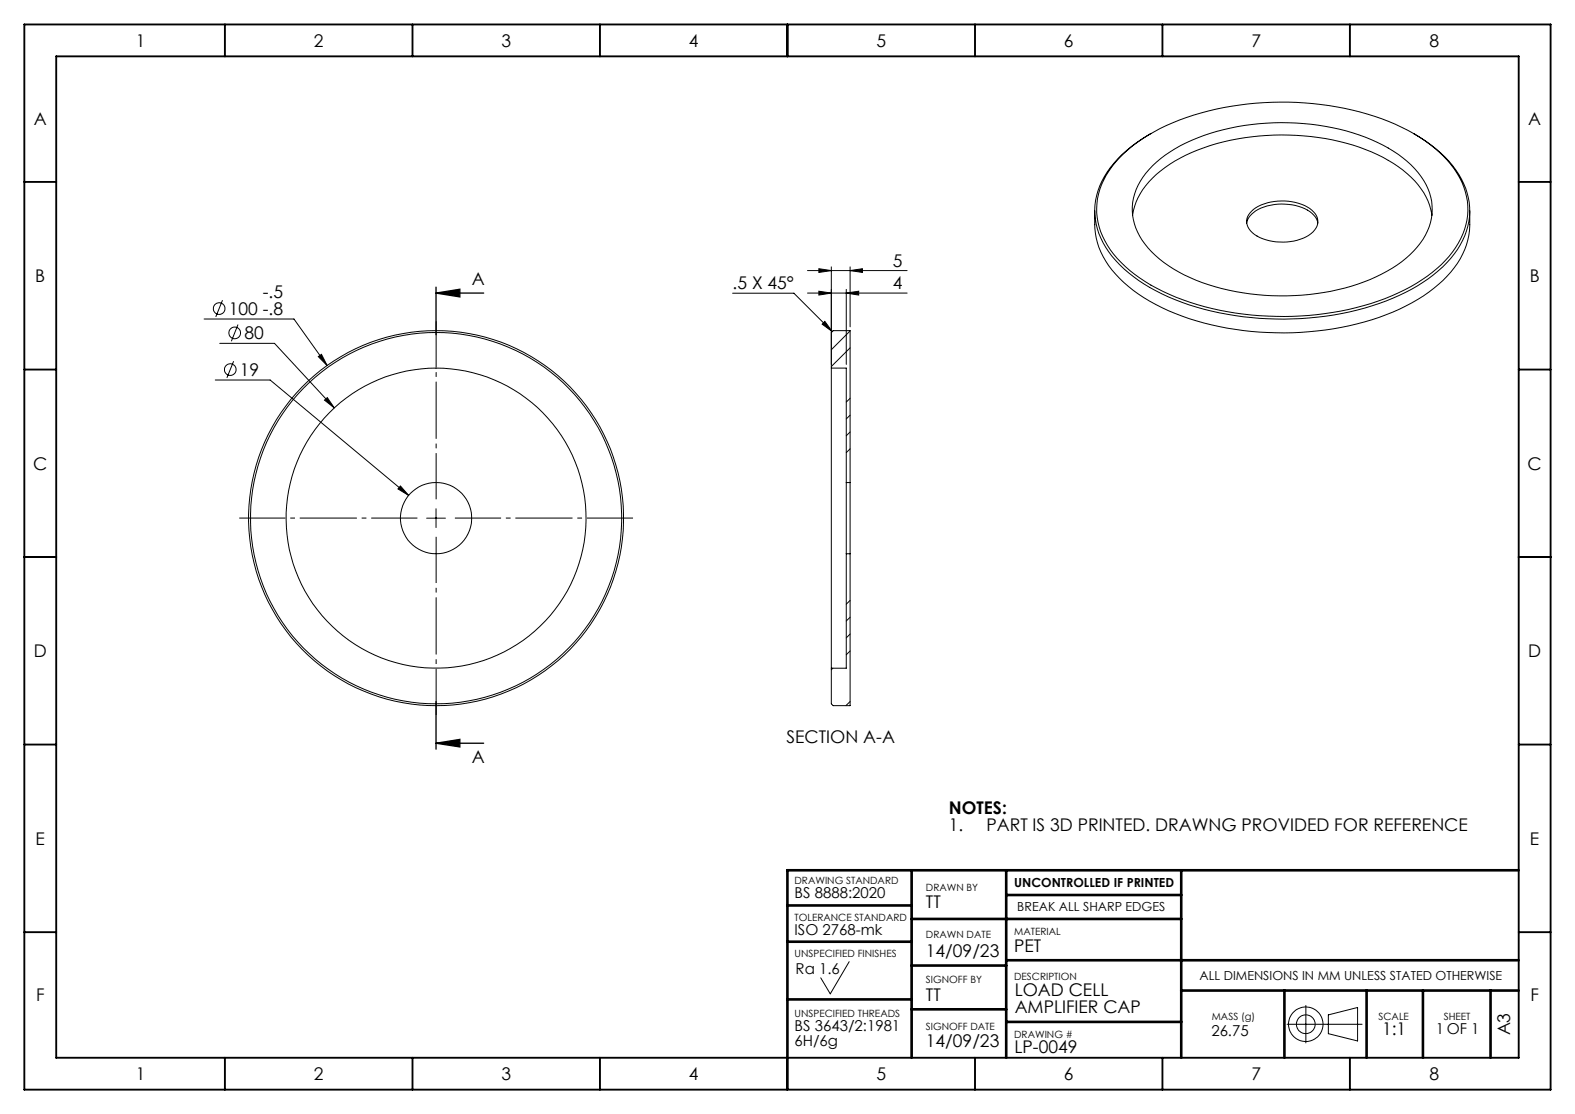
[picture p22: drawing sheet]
<svg xmlns="http://www.w3.org/2000/svg" width="420mm" height="297mm" viewBox="0 0 420 297" stroke-linecap="round" stroke-linejoin="round" font-family="sans-serif">
<defs><g id="words">
<g font-size="4.7">
<text x="36.2" y="12.4">1</text>
<text x="83.7" y="12.4">2</text>
<text x="133.7" y="12.4">3</text>
<text x="183.7" y="12.4">4</text>
<text x="233.7" y="12.4">5</text>
<text x="283.7" y="12.4">6</text>
<text x="333.7" y="12.4">7</text>
<text x="381.2" y="12.4">8</text>
<text x="9" y="33.4">A</text>
<text x="407.5" y="33.4">A</text>
<text x="238.1" y="71.1">5</text>
<text x="9.4" y="75.2">B</text>
<text x="125.8" y="75.9">A</text>
<text x="195.4" y="77.1">.5 X 45°</text>
<text x="238.1" y="77.1">4</text>
<text x="407.9" y="75.2">B</text>
<text x="61" y="84">100 -.8</text>
<text x="70.1" y="79.5">-.5</text>
<text x="65.2" y="90.4">80</text>
<text x="64" y="100.2">19</text>
<text x="8.9" y="125.2">C</text>
<text x="407.4" y="125.2">C</text>
<text x="9" y="175.2">D</text>
<text x="407.5" y="175.2">D</text>
<text x="125.8" y="203.5">A</text>
<text x="209.7" y="198.1">SECTION A-A</text>
<text x="253" y="217.1">NOTES:</text>
<text x="253" y="221.6">1.</text>
<text x="263" y="221.6">PART IS 3D PRINTED. DRAWNG PROVIDED FOR REFERENCE</text>
<text x="9.5" y="225.2">E</text>
<text x="408" y="225.2">E</text>
<text x="246.9" y="242.1">TT</text>
<text x="246.9" y="255">14/09/23</text>
<text x="270.4" y="253.9">PET</text>
<text x="9.6" y="266.9">F</text>
<text x="246.9" y="266.8">TT</text>
<text x="270.6" y="265.7">LOAD CELL</text>
<text x="408.1" y="266.9">F</text>
<text x="270.6" y="270.2">AMPLIFIER CAP</text>
<text x="368.5" y="275.9">1:1</text>
<text x="246.9" y="279.2">14/09/23</text>
<text x="270.5" y="280.7">LP-0049</text>
<text x="402.7" y="276.1" transform="rotate(-90 402.7 276.1)">A3</text>
<text x="36.2" y="287.9">1</text>
<text x="83.7" y="287.9">2</text>
<text x="133.7" y="287.9">3</text>
<text x="183.7" y="287.9">4</text>
<text x="233.7" y="287.9">5</text>
<text x="283.7" y="287.9">6</text>
<text x="333.7" y="287.9">7</text>
<text x="381.2" y="287.9">8</text>
</g>
<g font-size="4">
<text x="211.9" y="239.4">BS 8888:2020</text>
<text x="211.9" y="249.2">ISO 2768-mk</text>
<text x="212.2" y="259.8">Ra 1.6</text>
<text x="211.9" y="274.9">BS 3643/2:1981</text>
<text x="382.9" y="275.7">1 OF 1</text>
<text x="211.9" y="278.9">6H/6g</text>
<text x="323" y="276.2">26.75</text>
</g>
<g font-size="3.3">
<text x="270.4" y="236.5">UNCONTROLLED IF PRINTED</text>
<text x="271.3" y="242.9">BREAK ALL SHARP EDGES</text>
<text x="319.9" y="261.3">ALL DIMENSIONS IN MM UNLESS STATED OTHERWISE</text>
</g>
<g font-size="2.7">
<text x="211.9" y="235.7">DRAWING STANDARD</text>
<text x="246.9" y="237.6">DRAWN BY</text>
<text x="211.9" y="245.5">TOLERANCE STANDARD</text>
<text x="246.9" y="250.2">DRAWN DATE</text>
<text x="270.4" y="249.2">MATERIAL</text>
<text x="211.9" y="255">UNSPECIFIED FINISHES</text>
<text x="246.9" y="262.2">SIGNOFF BY</text>
<text x="270.4" y="261.3">DESCRIPTION</text>
<text x="211.9" y="271.2">UNSPECIFIED THREADS</text>
<text x="246.9" y="274.5">SIGNOFF DATE</text>
<text x="323.1" y="271.9">MASS (g)</text>
<text x="367.6" y="271.9">SCALE</text>
<text x="385" y="271.9">SHEET</text>
<text x="270.4" y="276.7">DRAWING #</text>
</g>
</g></defs>
<g fill="none" stroke="#000" stroke-width=".27">
<path d="M306.9 35.6a30.5 30.5 0 0 0-13.6 14 18.4 18.4 0 0 0 4.2 19.8 46.2 46.2 0 0 0 21.6 12.5 82 82 0 0 0 52.3-2.4 36.6 36.6 0 0 0 18-14.2 18 18 0 0 0-2.1-21.2 35.8 35.8 0 0 0-10.4-8.5M291.9 56.2a20.8 20.8 0 0 0 4.6 15.8 43.9 43.9 0 0 0 20.6 12.9 81.2 81.2 0 0 0 56.1-2.5 36.3 36.3 0 0 0 16.2-13.4 18.6 18.6 0 0 0 2.5-9.1v-3.7M298.4 42.2a48.9 48.9 0 0 1 23.8-12.6 80.8 80.8 0 0 1 49.8 3.5 35.1 35.1 0 0 1 17.3 14.3 17.6 17.6 0 0 1-2 19.8 40.1 40.1 0 0 1-18 12.4 80.9 80.9 0 0 1-55.6-.3 39.8 39.8 0 0 1-17.6-12.7 18.1 18.1 0 0 1 1.3-23.3zM302 57.4a18.2 18.2 0 0 1 7.5-11.8 47.9 47.9 0 0 1 24.3-9.1 62.6 62.6 0 0 1 35 5.4 25.4 25.4 0 0 1 12 11.6l1 3.9M307.3 44.2a43.1 43.1 0 0 1 22.7-10.4 63.2 63.2 0 0 1 38.8 4.9 24.4 24.4 0 0 1 12.4 12.7 15 15 0 0 1-4.2 15.5 40.7 40.7 0 0 1-20.3 10.4 64.3 64.3 0 0 1-40.9-4 26.4 26.4 0 0 1-12.4-11.4 14.5 14.5 0 0 1 3-16.7zM332.5 59.5a6.2 6.2 0 0 1 4.6-4.3 14.3 14.3 0 0 1 12.7 1.7l.5 .5a3.5 3.5 0 0 1 1.1 2.1M333.8 56.3a13.5 13.5 0 0 1 12.5-2.1 6.4 6.4 0 0 1 5.1 4.5 5.2 5.2 0 0 1-3.8 4.8 14.2 14.2 0 0 1-13.6-1.4 3.6 3.6 0 0 1-.2-5.8zM195.4 78.2h16.3l10.2 10.2M215.3 72.1h26.6M215.3 78.1h26.6M218.4 71.6l3.3 .5-3.3 .5zM218.4 77.6l3.3 .5-3.3 .6z"/>
<path d="M221.7 71.2v26.9M225.7 78.1l3.3-.5v1.1zM225.7 77.1v20.1M226.7 72.1l3.3-.5v1zM226.7 71.2v15.9M54.4 85.1h24l8.8 12.4M58.6 91.5h14.6l15.9 17.3M59.3 80l-1.8 4.5M62.3 96.3l-1.8 4.4M63.5 86.5l-1.8 4.5M84.9 95.1l.8-.6 1.5 3zM220 85.7l1.9 2.7-2.6-2z"/>
<path d="M221.7 98.1v80M221.7 98.1h4v30.6M221.7 88.6l.5-.4h4.5v40.5M226.7 88.2l-5 5M226.7 92.7l-5 5M57.4 101.3h14.6l37 30.8M86.5 106.7l.8-.7 1.8 2.8zM226.7 106.2l-1 1M226.7 110.7l-1 1M226.7 115.2l-1 1M226.7 119.7l-1 1M106.8 129.6l2.2 2.5-2.9-1.8z"/>
<path d="M113.8 138.1h5M116.3 135.6v5M225.7 128.7v18.9M225.7 128.7h1M226.7 128.7v18.9M225.7 147.6v30.5h-4M225.7 147.6h1M226.7 147.6v40.5h-4.5l-.5-.5v-9.5M222.1 178.1l-.4 .4M226.7 160.1l-1 1M226.7 164.6l-1 1M226.7 169l-1 1.1"/>
<path d="M226.7 173.6l-1 1M226.7 187l-1.1 1.1M226.4 256.4l-5 8.6-2.5-4.3M343.2 273.1h20M348.2 268.1v10M354.2 270.6l7.8-2v8.9l-7.8-1.9z"/>
<circle cx="58.4" cy="82.3" r="1.56"/>
<circle cx="61.4" cy="98.5" r="1.56"/>
<circle cx="62.6" cy="88.7" r="1.55"/>
<circle cx="116.3" cy="138.1" r="9.5"/>
<circle cx="116.3" cy="138.1" r="50"/>
<circle cx="116.3" cy="138.1" r="49.5"/>
<circle cx="116.3" cy="138.1" r="40"/>
<circle cx="348.2" cy="273.1" r="2.5"/>
<circle cx="348.2" cy="273.1" r="4.6"/>
</g>
<path d="M116.3 78.1h12.7M116.3 76.5v12.7M116.3 78.1l6.3-1v2.1zM116.3 187v12.7M116.3 198.2h12.7M116.3 198.2l6.3-1.1v2z" fill="none" stroke="#000" stroke-width=".35"/>
<path d="M111.3 138.1h-47.5M116.3 133.1v-47.5M121.3 138.1h47.5M116.3 143.1v47.5" fill="none" stroke="#000" stroke-width=".27" stroke-dasharray="15.2 1.3 1.3 1.3" stroke-dashoffset="2.9" stroke-linecap="butt"/>
<g fill="none" stroke="#000" stroke-width=".5">
<path d="M6.5 6.5h407v284h-407zM15 15h390v267h-390zM60 6.5v8.5M110 6.5v8.5M160 6.5v8.5M210 6.5v8.5M260 6.5v8.5M310 6.5v8.5M360 6.5v8.5M6.5 48.5h8.5M405 48.5h8.5M6.5 98.5h8.5"/>
<path d="M405 98.5h8.5M6.5 148.5h8.5M405 148.5h8.5M6.5 198.5h8.5M405 198.5h8.5M6.5 248.5h8.5M405 248.5h8.5M60 282v8.5M110 282v8.5M160 282v8.5M210 282v8.5M260 282v8.5"/>
<path d="M310 282v8.5M360 282v8.5"/>
</g>
<g fill="none" stroke="#000" stroke-width=".7">
<path d="M243.1 232v50M268.3 232v50M268.3 238.6h46.7M315 232v50M405 232h-195v50M210 241.4h33.1M210 251.1h33.1M243.1 245h71.9M243.1 257.4h25.2M268.3 256h136.7M210 266.4h33.1M243.1 269.1h25.2"/>
<path d="M268.3 272.4h46.7M315 264.1h90M342.5 264.1v17.9M364.4 264.1v17.9M379.4 264.1v17.9M397.5 264.1v17.9"/>
</g>
<g fill="#000">
<path d="M116.3 78.1l6.3-1v2.1zM116.3 198.2l6.3-1.1v2z"/>
<path d="M226.7 72.1l3.3-.5v1zM218.4 71.6l3.3 .5-3.3 .5z"/>
<path d="M86.5 106.7l2.6 2.1-1.8-2.8zM84.9 95.1l2.3 2.4-1.5-3zM106.8 129.6l-.7 .7 2.9 1.8zM220 85.7l1.9 2.7-2.6-2zM218.4 77.6l3.3 .5-3.3 .6zM225.7 78.1l3.3-.5v1.1z"/>
</g>
<use href="#words"/>
</svg>
